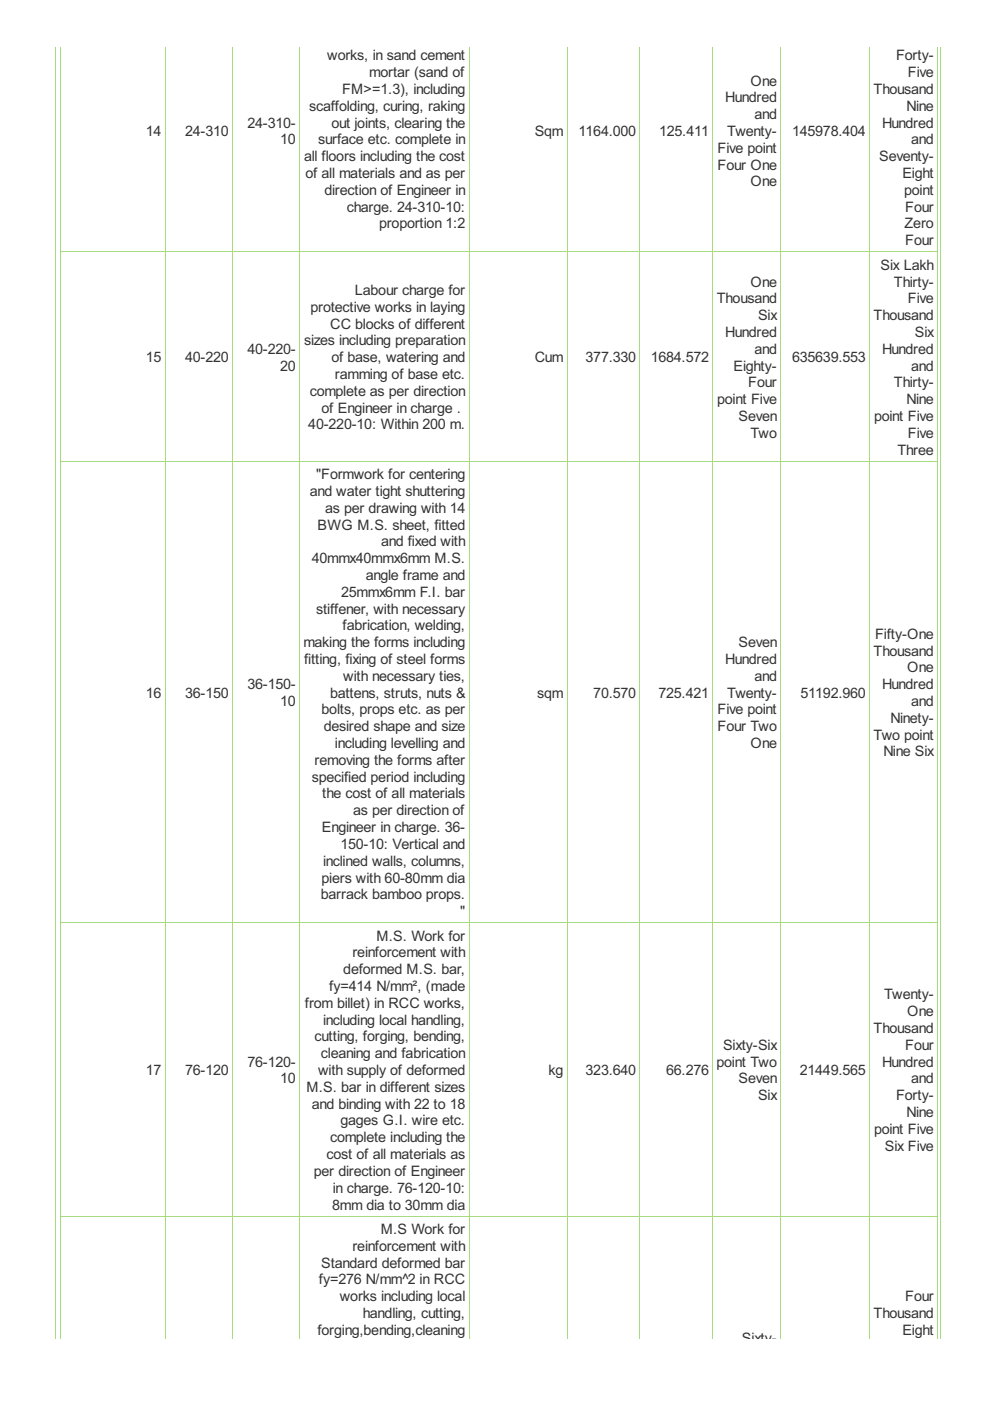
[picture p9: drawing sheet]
<svg xmlns="http://www.w3.org/2000/svg" width="210mm" height="297mm" viewBox="0 0 210 297" stroke-linecap="round" stroke-linejoin="round" font-family="sans-serif">
<defs><g id="words">
<g font-size="3.4" fill="#333">
<text x="69.4" y="12.8">works, in sand cement</text>
<text x="78.3" y="16.4">mortar (sand of</text>
<text x="190" y="12.8">Forty-</text>
<text x="192.5" y="16.4">Five</text>
<text x="65.5" y="23.5">scaffolding, curing, raking</text>
<text x="72.5" y="19.9">FM&gt;=1.3), including</text>
<text x="153.8" y="21.7">Hundred</text>
<text x="159.1" y="18.2">One</text>
<text x="185.2" y="19.9">Thousand</text>
<text x="192.2" y="23.5">Nine</text>
<text x="30.9" y="28.8">14</text>
<text x="39.2" y="28.8">24-310</text>
<text x="52.5" y="27.1">24-310-</text>
<text x="70.3" y="27.1">out joints, clearing the</text>
<text x="113.4" y="28.8">Sqm</text>
<text x="122.7" y="28.8">1164.000</text>
<text x="139.7" y="28.8">125.411</text>
<text x="154.2" y="28.8">Twenty-</text>
<text x="159.9" y="25.3">and</text>
<text x="168" y="28.8">145978.404</text>
<text x="187" y="27.1">Hundred</text>
<text x="59.4" y="30.6">10</text>
<text x="64.5" y="34.2">all floors including the cost</text>
<text x="67.4" y="30.6">surface etc. complete in</text>
<text x="152.1" y="32.4">Five point</text>
<text x="152.1" y="36">Four One</text>
<text x="186.4" y="34.2">Seventy-</text>
<text x="193.2" y="30.6">and</text>
<text x="64.8" y="37.8">of all materials and as per</text>
<text x="68.8" y="41.3">direction of Engineer in</text>
<text x="159.1" y="39.5">One</text>
<text x="191.3" y="37.8">Eight</text>
<text x="191.7" y="41.3">point</text>
<text x="73.5" y="44.9">charge. 24-310-10:</text>
<text x="191.9" y="44.9">Four</text>
<text x="80.4" y="48.4">proportion 1:2</text>
<text x="191.8" y="48.4">Zero</text>
<text x="191.9" y="52">Four</text>
<text x="186.7" y="57.2">Six Lakh</text>
<text x="75.2" y="62.5">Labour charge for</text>
<text x="152" y="64.3">Thousand</text>
<text x="159.1" y="60.8">One</text>
<text x="189.5" y="60.8">Thirty-</text>
<text x="192.5" y="64.3">Five</text>
<text x="65.8" y="66.1">protective works in laying</text>
<text x="70" y="69.7">CC blocks of different</text>
<text x="153.8" y="71.5">Hundred</text>
<text x="160.7" y="67.9">Six</text>
<text x="185.2" y="67.9">Thousand</text>
<text x="194" y="71.5">Six</text>
<text x="30.9" y="76.8">15</text>
<text x="39.2" y="76.8">40-220</text>
<text x="52.5" y="75">40-220-</text>
<text x="64.5" y="73.2">sizes including preparation</text>
<text x="70.3" y="76.8">of base, watering and</text>
<text x="113.4" y="76.8">Cum</text>
<text x="124.2" y="76.8">377.330</text>
<text x="138" y="76.8">1684.572</text>
<text x="159.9" y="75">and</text>
<text x="168" y="76.8">635639.553</text>
<text x="187" y="75">Hundred</text>
<text x="59.4" y="78.6">20</text>
<text x="65.7" y="83.9">complete as per direction</text>
<text x="71" y="80.4">ramming of base etc.</text>
<text x="155.5" y="78.6">Eighty-</text>
<text x="158.7" y="82.1">Four</text>
<text x="189.5" y="82.1">Thirty-</text>
<text x="193.2" y="78.6">and</text>
<text x="68.2" y="87.5">of Engineer in charge .</text>
<text x="152.1" y="85.7">point Five</text>
<text x="156.6" y="89.3">Seven</text>
<text x="185.3" y="89.3">point Five</text>
<text x="192.2" y="85.7">Nine</text>
<text x="65.4" y="91.1">40-220-10: Within 200 m.</text>
<text x="159.1" y="92.8">Two</text>
<text x="192.5" y="92.8">Five</text>
<text x="67" y="101.6">&quot;Formwork for centering</text>
<text x="190.3" y="96.4">Three</text>
<text x="65.7" y="105.2">and water tight shuttering</text>
<text x="67.3" y="112.3">BWG M.S. sheet, fitted</text>
<text x="68.9" y="108.7">as per drawing with 14</text>
<text x="66.1" y="119.4">40mmx40mmx6mm M.S.</text>
<text x="80.8" y="115.8">and fixed with</text>
<text x="77.5" y="123">angle frame and</text>
<text x="67" y="130.1">stiffener, with necessary</text>
<text x="72.3" y="126.5">25mmx6mm F.I. bar</text>
<text x="64.3" y="137.2">making the forms including</text>
<text x="72.6" y="133.7">fabrication, welding,</text>
<text x="156.6" y="137.2">Seven</text>
<text x="185.5" y="135.4">Fifty-One</text>
<text x="64.5" y="140.8">fitting, fixing of steel forms</text>
<text x="153.8" y="140.8">Hundred</text>
<text x="185.2" y="139">Thousand</text>
<text x="192.4" y="142.6">One</text>
<text x="30.9" y="147.9">16</text>
<text x="39.2" y="147.9">36-150</text>
<text x="52.5" y="146.1">36-150-</text>
<text x="59.4" y="149.7">10</text>
<text x="70" y="147.9">battens, struts, nuts &amp;</text>
<text x="72.8" y="144.4">with necessary ties,</text>
<text x="113.9" y="147.9">sqm</text>
<text x="125.8" y="147.9">70.570</text>
<text x="139.6" y="147.9">725.421</text>
<text x="154.2" y="147.9">Twenty-</text>
<text x="159.9" y="144.4">and</text>
<text x="169.7" y="147.9">51192.960</text>
<text x="187" y="146.1">Hundred</text>
<text x="193.2" y="149.7">and</text>
<text x="68.2" y="151.5">bolts, props etc. as per</text>
<text x="68.6" y="155">desired shape and size</text>
<text x="152.1" y="151.5">Five point</text>
<text x="152.1" y="155">Four Two</text>
<text x="188.8" y="153.3">Ninety-</text>
<text x="71" y="158.6">including levelling and</text>
<text x="159.1" y="158.6">One</text>
<text x="185.2" y="156.8">Two point</text>
<text x="187.3" y="160.4">Nine Six</text>
<text x="66.1" y="165.7">specified period including</text>
<text x="66.7" y="162.2">removing the forms after</text>
<text x="68.3" y="169.3">the cost of all materials</text>
<text x="74.9" y="172.9">as per direction of</text>
<text x="68.2" y="176.4">Engineer in charge. 36-</text>
<text x="72.2" y="180">150-10: Vertical and</text>
<text x="68.5" y="183.5">inclined walls, columns,</text>
<text x="68" y="190.7">barrack bamboo props.</text>
<text x="68.2" y="187.1">piers with 60-80mm dia</text>
<text x="97.6" y="194.2">&quot;</text>
<text x="74.7" y="203">reinforcement with</text>
<text x="79.8" y="199.4">M.S. Work for</text>
<text x="72.8" y="206.6">deformed M.S. bar,</text>
<text x="64.6" y="213.7">from billet) in RCC works,</text>
<text x="69.8" y="210.1">fy=414 N/mm², (made</text>
<text x="187.5" y="211.9">Twenty-</text>
<text x="192.4" y="215.5">One</text>
<text x="66.7" y="220.8">cutting, forging, bending,</text>
<text x="68.5" y="217.2">including local handling,</text>
<text x="185.2" y="219">Thousand</text>
<text x="30.9" y="227.9">17</text>
<text x="39.2" y="227.9">76-120</text>
<text x="52.5" y="226.2">76-120-</text>
<text x="67.4" y="227.9">with supply of deformed</text>
<text x="68" y="224.4">cleaning and fabrication</text>
<text x="116.3" y="227.9">kg</text>
<text x="124.2" y="227.9">323.640</text>
<text x="141.2" y="227.9">66.276</text>
<text x="151.9" y="226.2">point Two</text>
<text x="153.3" y="222.6">Sixty-Six</text>
<text x="169.6" y="227.9">21449.565</text>
<text x="187" y="226.2">Hundred</text>
<text x="191.9" y="222.6">Four</text>
<text x="59.4" y="229.7">10</text>
<text x="65" y="231.5">M.S. bar in different sizes</text>
<text x="156.6" y="229.7">Seven</text>
<text x="160.7" y="233.3">Six</text>
<text x="190" y="233.3">Forty-</text>
<text x="193.2" y="229.7">and</text>
<text x="66.1" y="235.1">and binding with 22 to 18</text>
<text x="72.2" y="238.6">gages G.I. wire etc.</text>
<text x="192.2" y="236.8">Nine</text>
<text x="69.2" y="245.8">cost of all materials as</text>
<text x="70" y="242.2">complete including the</text>
<text x="185.3" y="240.4">point Five</text>
<text x="187.6" y="244">Six Five</text>
<text x="66.6" y="249.3">per direction of Engineer</text>
<text x="70.4" y="256.4">8mm dia to 30mm dia</text>
<text x="70.6" y="252.9">in charge. 76-120-10:</text>
<text x="80.7" y="261.6">M.S Work for</text>
<text x="68.1" y="268.8">Standard deformed bar</text>
<text x="74.7" y="265.2">reinforcement with</text>
<text x="67.6" y="272.3">fy=276 N/mm^2 in RCC</text>
<text x="72" y="275.9">works including local</text>
<text x="191.9" y="275.9">Four</text>
<text x="76.9" y="279.5">handling, cutting,</text>
<text x="185.2" y="279.5">Thousand</text>
<text x="67.3" y="283">forging,bending,cleaning</text>
<text x="157.3" y="284.8">Sixty-</text>
<text x="191.3" y="283">Eight</text>
</g>
</g></defs>
<g fill="none" stroke="#a8da7f" stroke-width=".21">
<path d="M11.8 9.9v273.9M12.7 9.9v273.9M35 9.9v273.9M49.3 9.9v273.9M63.5 9.9v273.9M99.4 9.9v273.9M120.2 9.9v273.9M135.7 9.9v273.9M151.1 9.9v273.9M165.5 9.9v273.9M184.4 9.9v273.9M198.8 9.9v273.9"/>
<path d="M199.5 9.9v273.9M12.7 53.4h186.1M12.7 97.8h186.1M12.7 195.6h186.1M12.7 257.9h186.1"/>
</g>
<use href="#words"/>
</svg>
